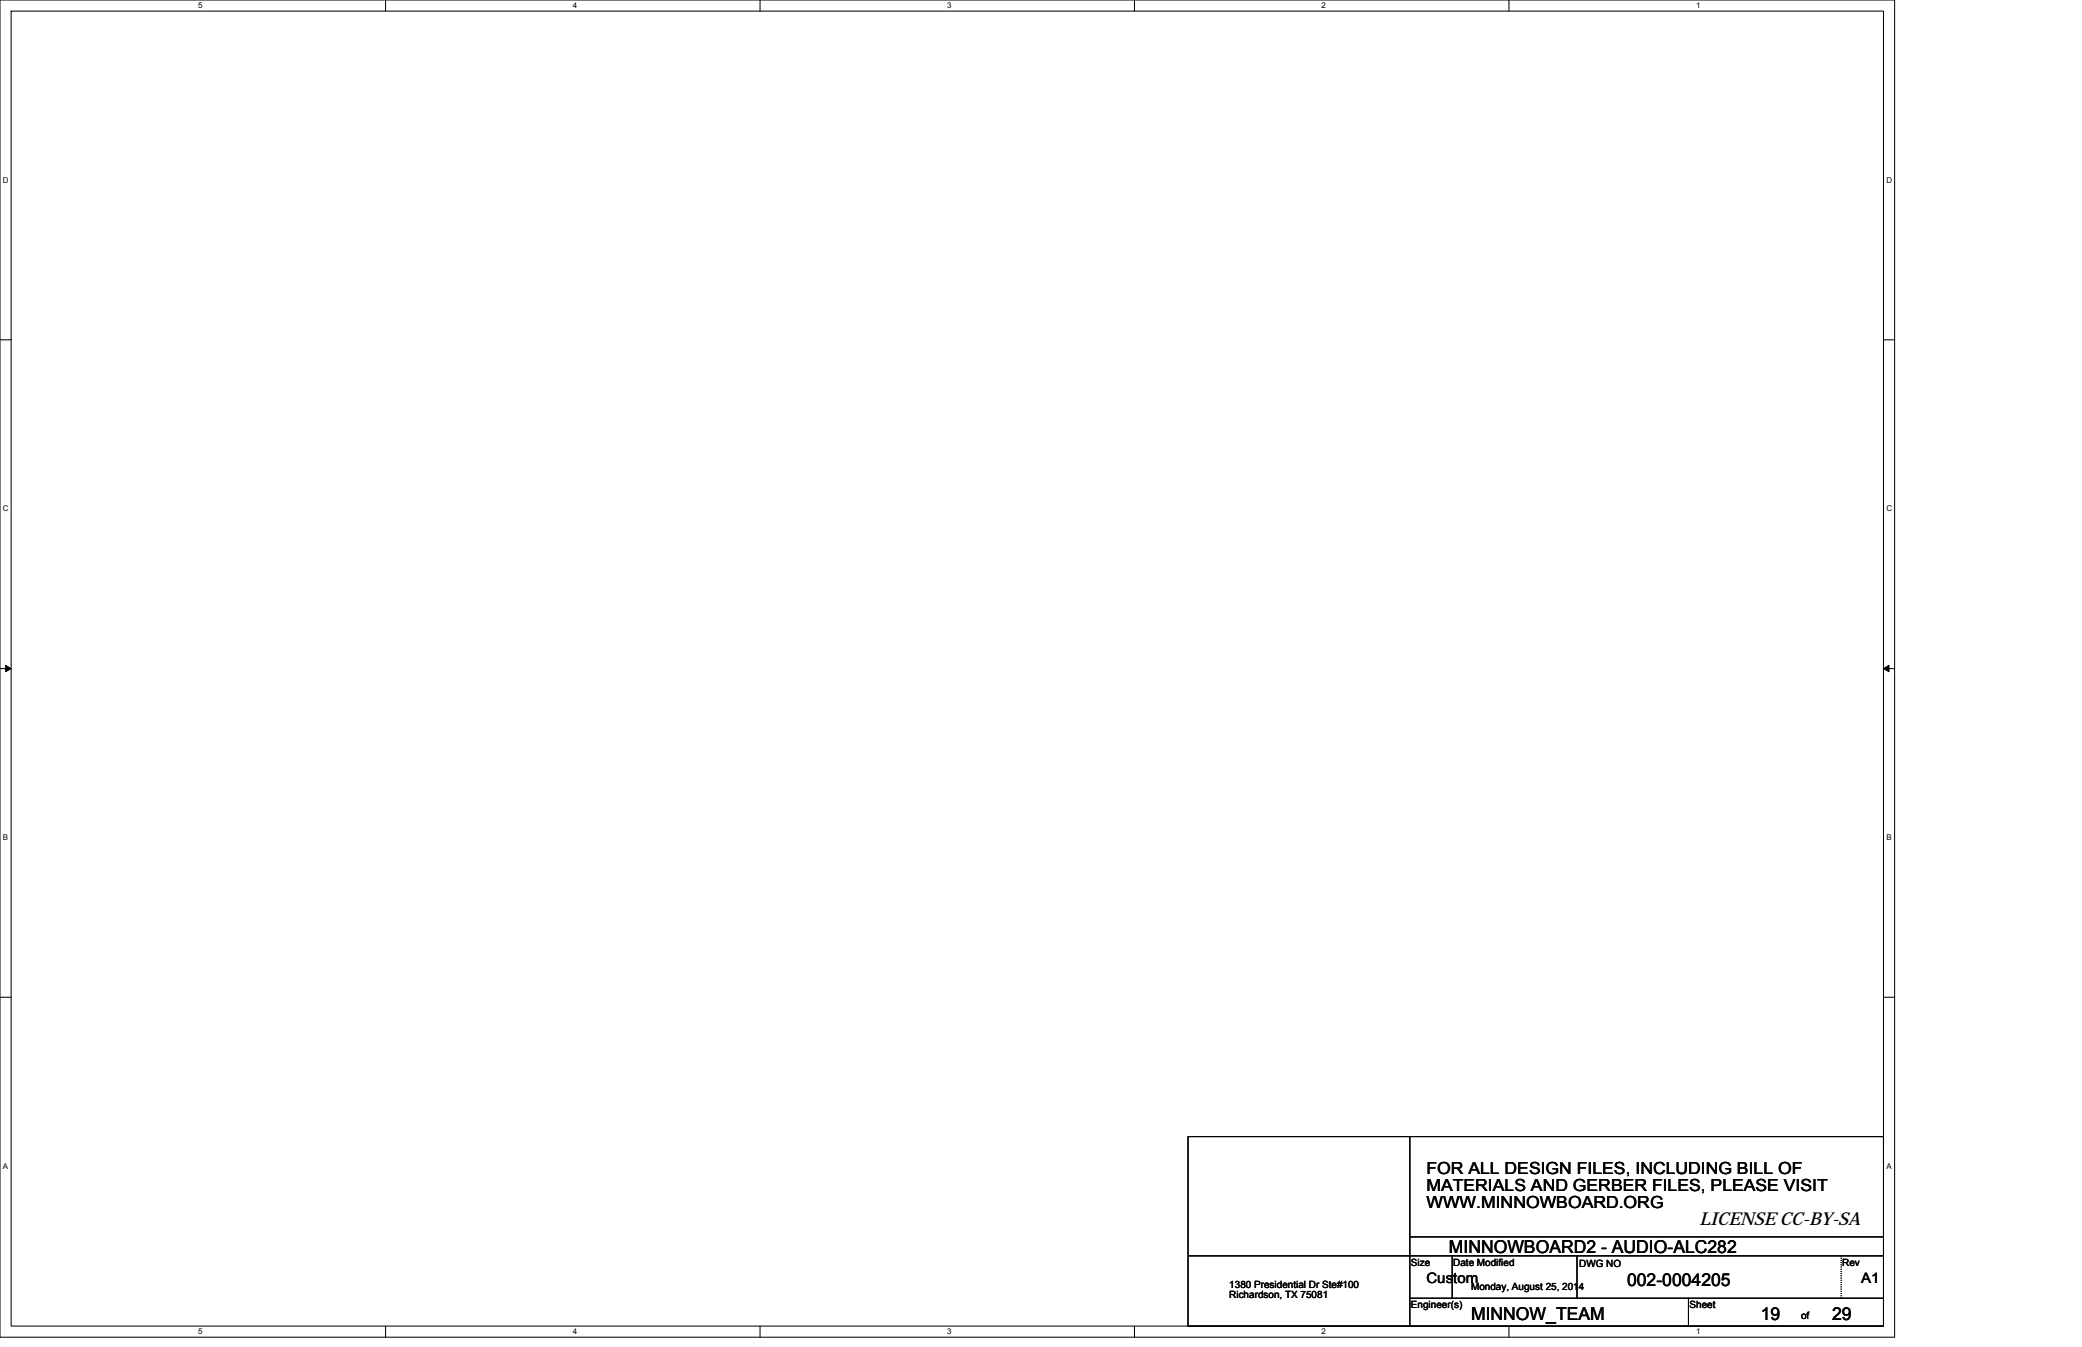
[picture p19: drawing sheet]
<svg xmlns="http://www.w3.org/2000/svg" width="432mm" height="279mm" viewBox="0 0 432 279" stroke-linecap="round" stroke-linejoin="round" font-family="sans-serif">
<defs><g id="words">
<g font-size="3.7">
<text x="352.5" y="254.2">LICENSE CC-BY-SA</text>
<text x="300.5" y="259.9">MINNOWBOARD2 - AUDIO-ALC282</text>
<text x="337.5" y="266.8">002-0004205</text>
<text x="305.1" y="273.7">MINNOW_TEAM</text>
<text x="365.2" y="273.7">19</text>
<text x="380" y="273.7">29</text>
</g>
<g font-size="3.5">
<text x="295.8" y="243.5">FOR ALL DESIGN FILES, INCLUDING BILL OF</text>
<text x="295.8" y="247">MATERIALS AND GERBER FILES, PLEASE VISIT</text>
<text x="295.8" y="250.6">WWW.MINNOWBOARD.ORG</text>
</g>
<g font-size="3">
<text x="295.8" y="266.2">Custom</text>
<text x="386" y="266.2">A1</text>
</g>
<g font-size="2.1">
<text x="292.6" y="262.6">Size</text>
<text x="301.4" y="262.6">Date Modified</text>
<text x="327.5" y="262.8">DWG NO</text>
<text x="382.1" y="262.6">Rev</text>
<text x="255" y="267.2">1380 Presidential Dr Ste#100</text>
<text x="255" y="269.3">Richardson, TX 75081</text>
<text x="305.1" y="267.7">Monday, August 25, 2014</text>
<text x="292.6" y="271.4">Engineer(s)</text>
<text x="350.4" y="271.4">Sheet</text>
<text x="373.5" y="273.7">of</text>
</g>
<g font-size="1.6">
<text x="41.1" y="1.7">5</text>
<text x="118.8" y="1.7">4</text>
<text x="196.4" y="1.7">3</text>
<text x="274.1" y="1.7">2</text>
<text x="351.8" y="1.7">1</text>
<text x=".6" y="37.9">D</text>
<text x="391.2" y="37.9">D</text>
<text x=".6" y="106">C</text>
<text x="391.2" y="106">C</text>
<text x=".6" y="174.2">B</text>
<text x="391.2" y="174.2">B</text>
<text x=".6" y="242.4">A</text>
<text x="391.2" y="242.4">A</text>
<text x="41.1" y="276.8">5</text>
<text x="118.8" y="276.8">4</text>
<text x="196.4" y="276.8">3</text>
<text x="274.1" y="276.8">2</text>
<text x="351.8" y="276.8">1</text>
</g>
</g></defs>
<path d="M0 0h392.9v277.4h-392.9zM2.3 2.3h388.3v272.8h-388.3z" fill="none" stroke="#000" stroke-width=".21"/>
<g fill="#fff">
<path d="M41.1 .3h.9v1.8h-.9z"/>
<path d="M41.1 275.3h.9v1.9h-.9z"/>
</g>
<path d="M80 0v2.3M80 275.1v2.3" fill="none" stroke="#000" stroke-width=".21"/>
<g fill="#fff">
<path d="M118.8 .3h.9v1.8h-.9z"/>
<path d="M118.8 275.3h.9v1.9h-.9z"/>
</g>
<path d="M157.6 0v2.3M157.6 275.1v2.3" fill="none" stroke="#000" stroke-width=".21"/>
<g fill="#fff">
<path d="M196.4 .3h1v1.8h-1z"/>
<path d="M196.4 275.3h1v1.9h-1z"/>
</g>
<path d="M235.3 0v2.3M235.3 275.1v2.3" fill="none" stroke="#000" stroke-width=".21"/>
<g fill="#fff">
<path d="M274.1 .3h.9v1.8h-.9z"/>
<path d="M274.1 275.3h.9v1.9h-.9z"/>
</g>
<path d="M312.9 0v2.3M312.9 275.1v2.3" fill="none" stroke="#000" stroke-width=".21"/>
<g fill="#fff">
<path d="M351.8 .3h.9v1.8h-.9z"/>
<path d="M351.8 275.3h.9v1.9h-.9z"/>
<path d="M.6 36.4h1.2v1.8h-1.2z"/>
<path d="M391.2 36.4h1.2v1.8h-1.2z"/>
<path d="M.6 104.6h1.2v1.8h-1.2z"/>
<path d="M391.2 104.6h1.2v1.8h-1.2z"/>
</g>
<path d="M0 70.5h2.3M390.6 70.5h2.3" fill="none" stroke="#000" stroke-width=".21"/>
<g fill="#fff">
<path d="M.6 172.8h1.1v1.8h-1.1z"/>
<path d="M391.2 172.8h1.1v1.8h-1.1z"/>
</g>
<path d="M0 138.7h2.3M390.6 138.7h2.3" fill="none" stroke="#000" stroke-width=".21"/>
<path d="M1.2 138l1.1 .7-1.1 .6zM390.6 138.7l1.2-.7v1.3z" fill="#000" stroke="#000" stroke-width=".21"/>
<g fill="#fff">
<path d="M.6 240.9h1.1v1.9h-1.1z"/>
<path d="M391.2 240.9h1.1v1.9h-1.1z"/>
</g>
<path d="M0 206.9h2.3M390.6 206.9h2.3M246.4 235.8h144.2v39.3h-144.2zM292.4 235.8v39.3M292.4 256.6h98.2M246.6 260.5h144M292.4 269.3h98.2M301.2 260.5v8.8M327.1 260.5v8.8M350.2 269.3v5.8" fill="none" stroke="#000" stroke-width=".21"/>
<path d="M381.8 260.5v8.8M381.8 269.3h.1" fill="none" stroke="#000" stroke-width=".21" stroke-dasharray="0 .4"/>
<use href="#words"/>
</svg>
